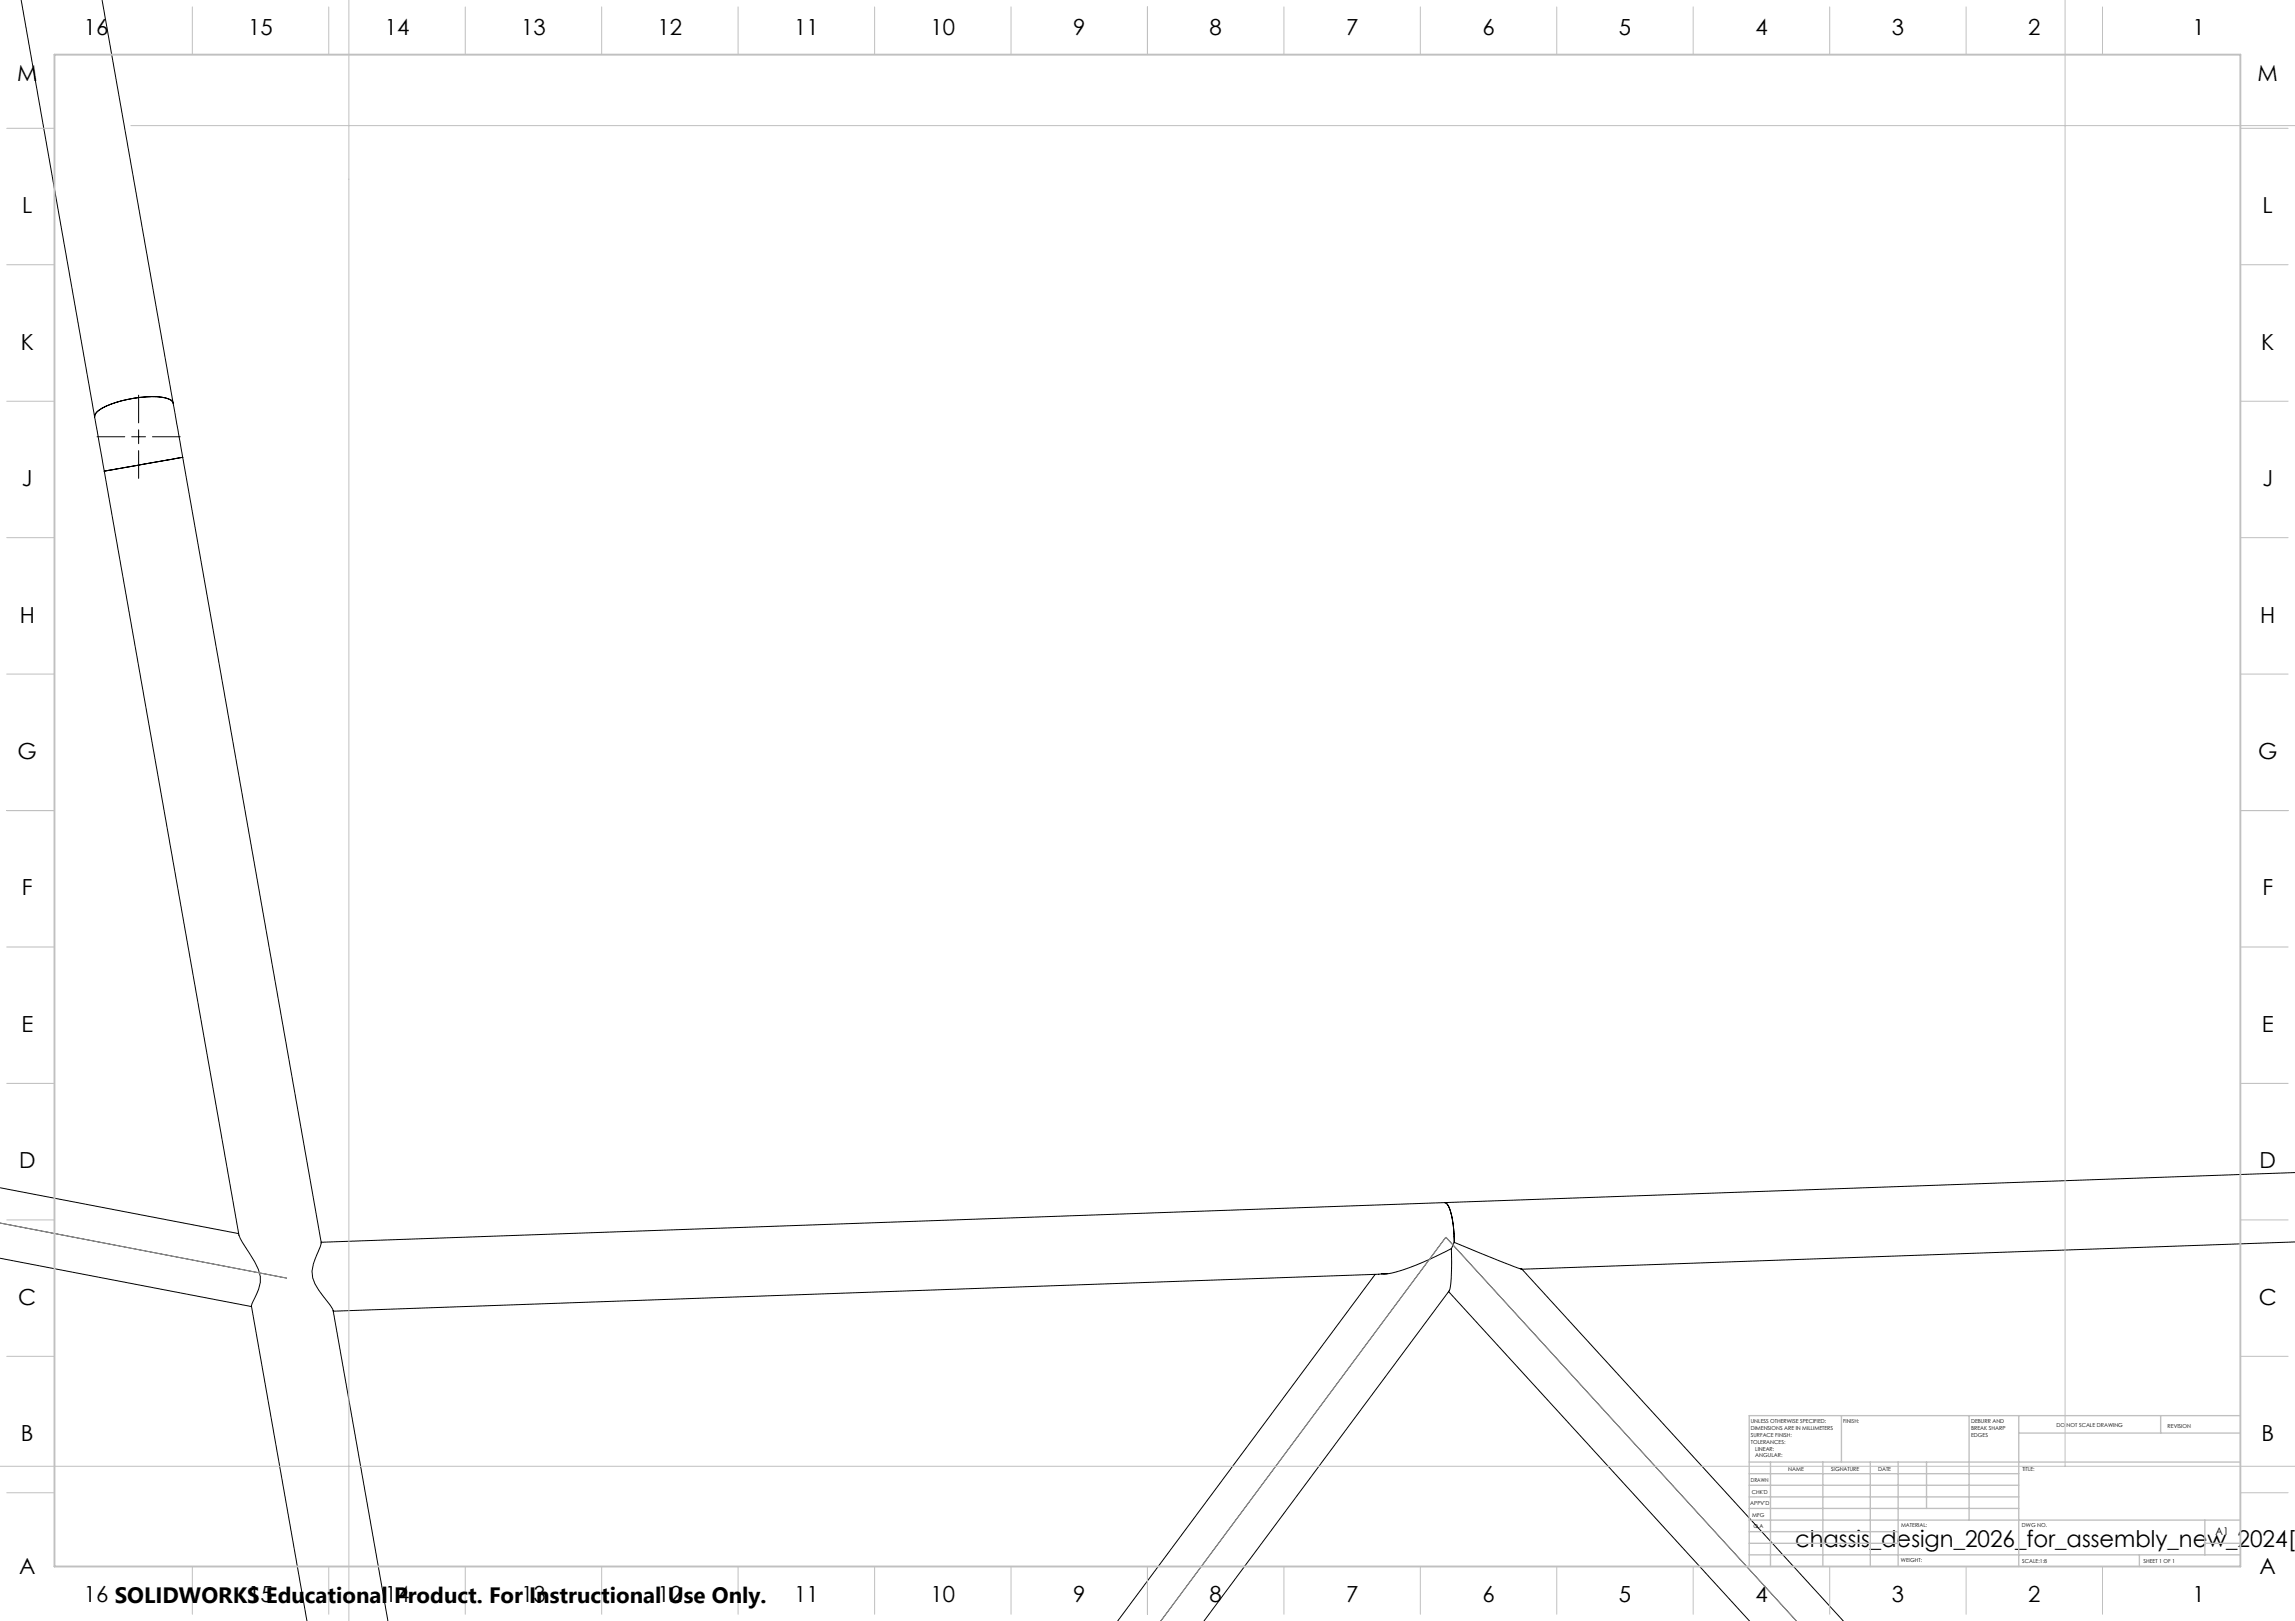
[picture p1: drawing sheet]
<svg xmlns="http://www.w3.org/2000/svg" width="841mm" height="594mm" viewBox="0 0 841 594" stroke-linecap="round" stroke-linejoin="round" font-family="sans-serif">
<defs><g id="words">
<text font-size="8.5" x="657.8" y="566.7">chassis_design_2026_for_assembly_new_2024[1</text>
<g font-size="8.1">
<text x="30.7" y="13">16</text>
<text x="91" y="13">15</text>
<text x="141" y="13">14</text>
<text x="191" y="13">13</text>
<text x="241" y="13">12</text>
<text x="291" y="13">11</text>
<text x="341" y="13">10</text>
<text x="393.2" y="13">9</text>
<text x="443.2" y="13">8</text>
<text x="493.2" y="13">7</text>
<text x="543.2" y="13">6</text>
<text x="593.2" y="13">5</text>
<text x="643.2" y="13">4</text>
<text x="693.2" y="13">3</text>
<text x="743.2" y="13">2</text>
<text x="803.5" y="13">1</text>
<text x="6.3" y="29.6">M</text>
<text x="827.3" y="29.6">M</text>
<text x="8.1" y="78.1">L</text>
<text x="829.1" y="78.1">L</text>
<text x="7.6" y="128.1">K</text>
<text x="828.6" y="128.1">K</text>
<text x="8" y="178.1">J</text>
<text x="829" y="178.1">J</text>
<text x="7.2" y="228.1">H</text>
<text x="828.2" y="228.1">H</text>
<text x="6.5" y="278.1">G</text>
<text x="827.5" y="278.1">G</text>
<text x="8" y="328.1">F</text>
<text x="829" y="328.1">F</text>
<text x="7.8" y="378.1">E</text>
<text x="828.8" y="378.1">E</text>
<text x="7" y="428.1">D</text>
<text x="828" y="428.1">D</text>
<text x="6.7" y="478.1">C</text>
<text x="827.7" y="478.1">C</text>
<text x="7.7" y="528.1">B</text>
<text x="828.7" y="528.1">B</text>
<text x="7" y="576.6">A</text>
<text x="828" y="576.6">A</text>
<text x="30.7" y="587">16 SOLIDWORKS Educational Product. For Instructional Use Only.</text>
<text x="91" y="587">15</text>
<text x="141" y="587">14</text>
<text x="191" y="587">13</text>
<text x="241" y="587">12</text>
<text x="291" y="587">11</text>
<text x="341" y="587">10</text>
<text x="393.2" y="587">9</text>
<text x="443.2" y="587">8</text>
<text x="493.2" y="587">7</text>
<text x="543.2" y="587">6</text>
<text x="593.2" y="587">5</text>
<text x="643.2" y="587">4</text>
<text x="693.2" y="587">3</text>
<text x="743.2" y="587">2</text>
<text x="803.5" y="587">1</text>
</g>
<text font-size="3.9" x="811.9" y="562.5">A1</text>
<g font-size="2">
<text x="641.6" y="521.6">UNLESS OTHERWISE SPECIFIED:</text>
<text x="675.4" y="521.6">FINISH:</text>
<text x="722.3" y="521.5">DEBURR AND</text>
<text x="641.6" y="524.1">DIMENSIONS ARE IN MILLIMETERS</text>
<text x="641.6" y="526.6">SURFACE FINISH:</text>
<text x="722.3" y="524">BREAK SHARP</text>
<text x="722.3" y="526.5">EDGES</text>
<text x="753.6" y="523">DO NOT SCALE DRAWING</text>
<text x="794.3" y="523.2">REVISION</text>
<text x="641.6" y="529.1">TOLERANCES:</text>
<text x="643.2" y="531.6">LINEAR:</text>
<text x="643.2" y="534.1">ANGULAR:</text>
<text x="655.3" y="539">NAME</text>
<text x="671" y="538.9">SIGNATURE</text>
<text x="688.2" y="538.9">DATE</text>
<text x="741.1" y="538.9">TITLE:</text>
<text x="641.6" y="543.1">DRAWN</text>
<text x="641.4" y="551.4">APPV'D</text>
<text x="641.9" y="547.3">CHK'D</text>
<text x="642.1" y="555.8">MFG</text>
<text x="642.5" y="560">Q.A</text>
<text x="696.6" y="559.5">MATERIAL:</text>
<text x="741" y="559.5">DWG NO.</text>
<text x="696.6" y="572.5">WEIGHT:</text>
<text x="741.1" y="572.6">SCALE:1:8</text>
<text x="785.5" y="572.6">SHEET 1 OF 1</text>
</g>
</g></defs>
<g fill="none" stroke="#000" stroke-width=".37">
<path d="M7.7 -.1l27 152.8M37.4 -.1l26 147.8M34.7 152.7l3.5 19.9M50.8 144.8v10.2M50.8 157.5v5.1M63.4 147.7l3.6 19.9M63.4 147.7a2.98 2.98 0 0 0-2.7-1.9 39.4 39.4 0 0 0-24.5 4.5 2.7 2.7 0 0 0-1.5 2.4M35.6 160h10.1M38.2 172.6l49.4 280M48.3 160h5M50.8 165.1v10.2M55.9 160h10.1"/>
<path d="M67 167.6l-28.8 5M67 167.6l50.7 287.9-.8 2.5a28.2 28.2 0 0 0-2.6 7.8 14.1 14.1 0 0 0 4 9l2.5 3.2 1.2 2.1M0 435.2l87.5 16.8M841.1 429.7l-311.7 11M87.6 452.6l2.2 4.2a31.5 31.5 0 0 1 5.6 11 16 16 0 0 1-2.6 8.9l-.6 1.9M529.4 440.7a2.88 2.88 0 0 1 1.9 2.4l1.1 4.9 .5 7.3M529.4 440.7a2.02 2.02 0 0 1 1.6 1.8l1.3 4.6 .6 8.2M529.4 440.7l-411.7 14.5M531.8 457.5a90.2 90.2 0 0 1-23.2 9.3h-2.3M531.8 457.5a57.8 57.8 0 0 1-.8 15.5l-89.8 121.1M532.9 455.3l-1.1 2.2M532.9 455.3l16.5 6.7 8.3 3.1-.5-.1"/>
<path d="M841.1 455.1l-283.4 10M0 461.1l92.2 17.7M92.1 478.6l20.4 115.5M503.9 467l-94.4 127.1M506.3 466.8l-384.2 13.7M508.4 466.8h-2.1M530.9 473.3l110.2 120.8M557.7 465.1l117.8 129M122.1 480.2l20.1 113.9"/>
</g>
<path d="M0 448.2l105.2 20.2M425.3 594.1l104.5-140.8 128.5 140.8" fill="none" stroke="#808080" stroke-width=".37"/>
<g fill="none" stroke="#c0c0c0" stroke-width=".37">
<path d="M127.8 -.1v594.2M756.7 -.1v537.4M70.5 2.5v17.5M120.5 2.5v17.5M170.5 2.5v17.5M220.5 2.5v17.5M270.5 2.5v17.5M320.5 2.5v17.5M370.5 2.5v17.5M420.5 2.5v17.5M470.5 2.5v17.5M520.5 2.5v17.5"/>
<path d="M570.5 2.5v17.5M620.5 2.5v17.5M670.5 2.5v17.5M720.5 2.5v17.5M770.5 2.5v17.5M2.5 47h17.5M47.9 46h793.2M821 47h17.5M2.5 97h17.5M821 97h17.5M2.5 147h17.5M821 147h17.5"/>
<path d="M2.5 197h17.5M821 197h17.5M2.5 247h17.5M821 247h17.5M2.5 297h17.5M821 297h17.5M2.5 347h17.5M821 347h17.5M2.5 397h17.5M821 397h17.5M2.5 447h17.5M821 447h17.5"/>
<path d="M2.5 497h17.5M821 497h17.5M0 537.3h841.1M2.5 547h17.5M821 547h17.5M70.5 574v17.5M120.5 574v17.5M170.5 574v17.5M220.5 574v17.5M270.5 574v17.5M320.5 574v17.5M370.5 574v17.5"/>
<path d="M420.5 574v17.5M470.5 574v17.5M520.5 574v17.5M570.5 574v17.5M620.5 574v17.5M670.5 574v17.5M720.5 574v17.5M770.5 574v17.5"/>
</g>
<g fill="none" stroke="#c0c0c0" stroke-width=".5">
<path d="M674.8 518.8v17M721.6 518.8v38.2M739.8 518.8v55.2M791.8 518.8v6.3M821 518.8h-180v55.2M641 535.8h180M648.8 535.8v38.2M668 535.8v38.2M685.4 535.8v38.2M695.6 535.8v38.2M706 535.8v17M739.8 525.1h81.2"/>
<path d="M641 552.8h98.8M641 548.5h98.8M641 544.3h98.8M641 540h98.8M641 557h180M808 557v12.8M641 569.8h180M641 565.5h54.6M641 561.3h54.6M784 569.8v4.2M808 565.5h13"/>
</g>
<path d="M20 20h801v554h-801z" fill="none" stroke="#c0c0c0" stroke-width=".7"/>
<use href="#words"/>
</svg>
